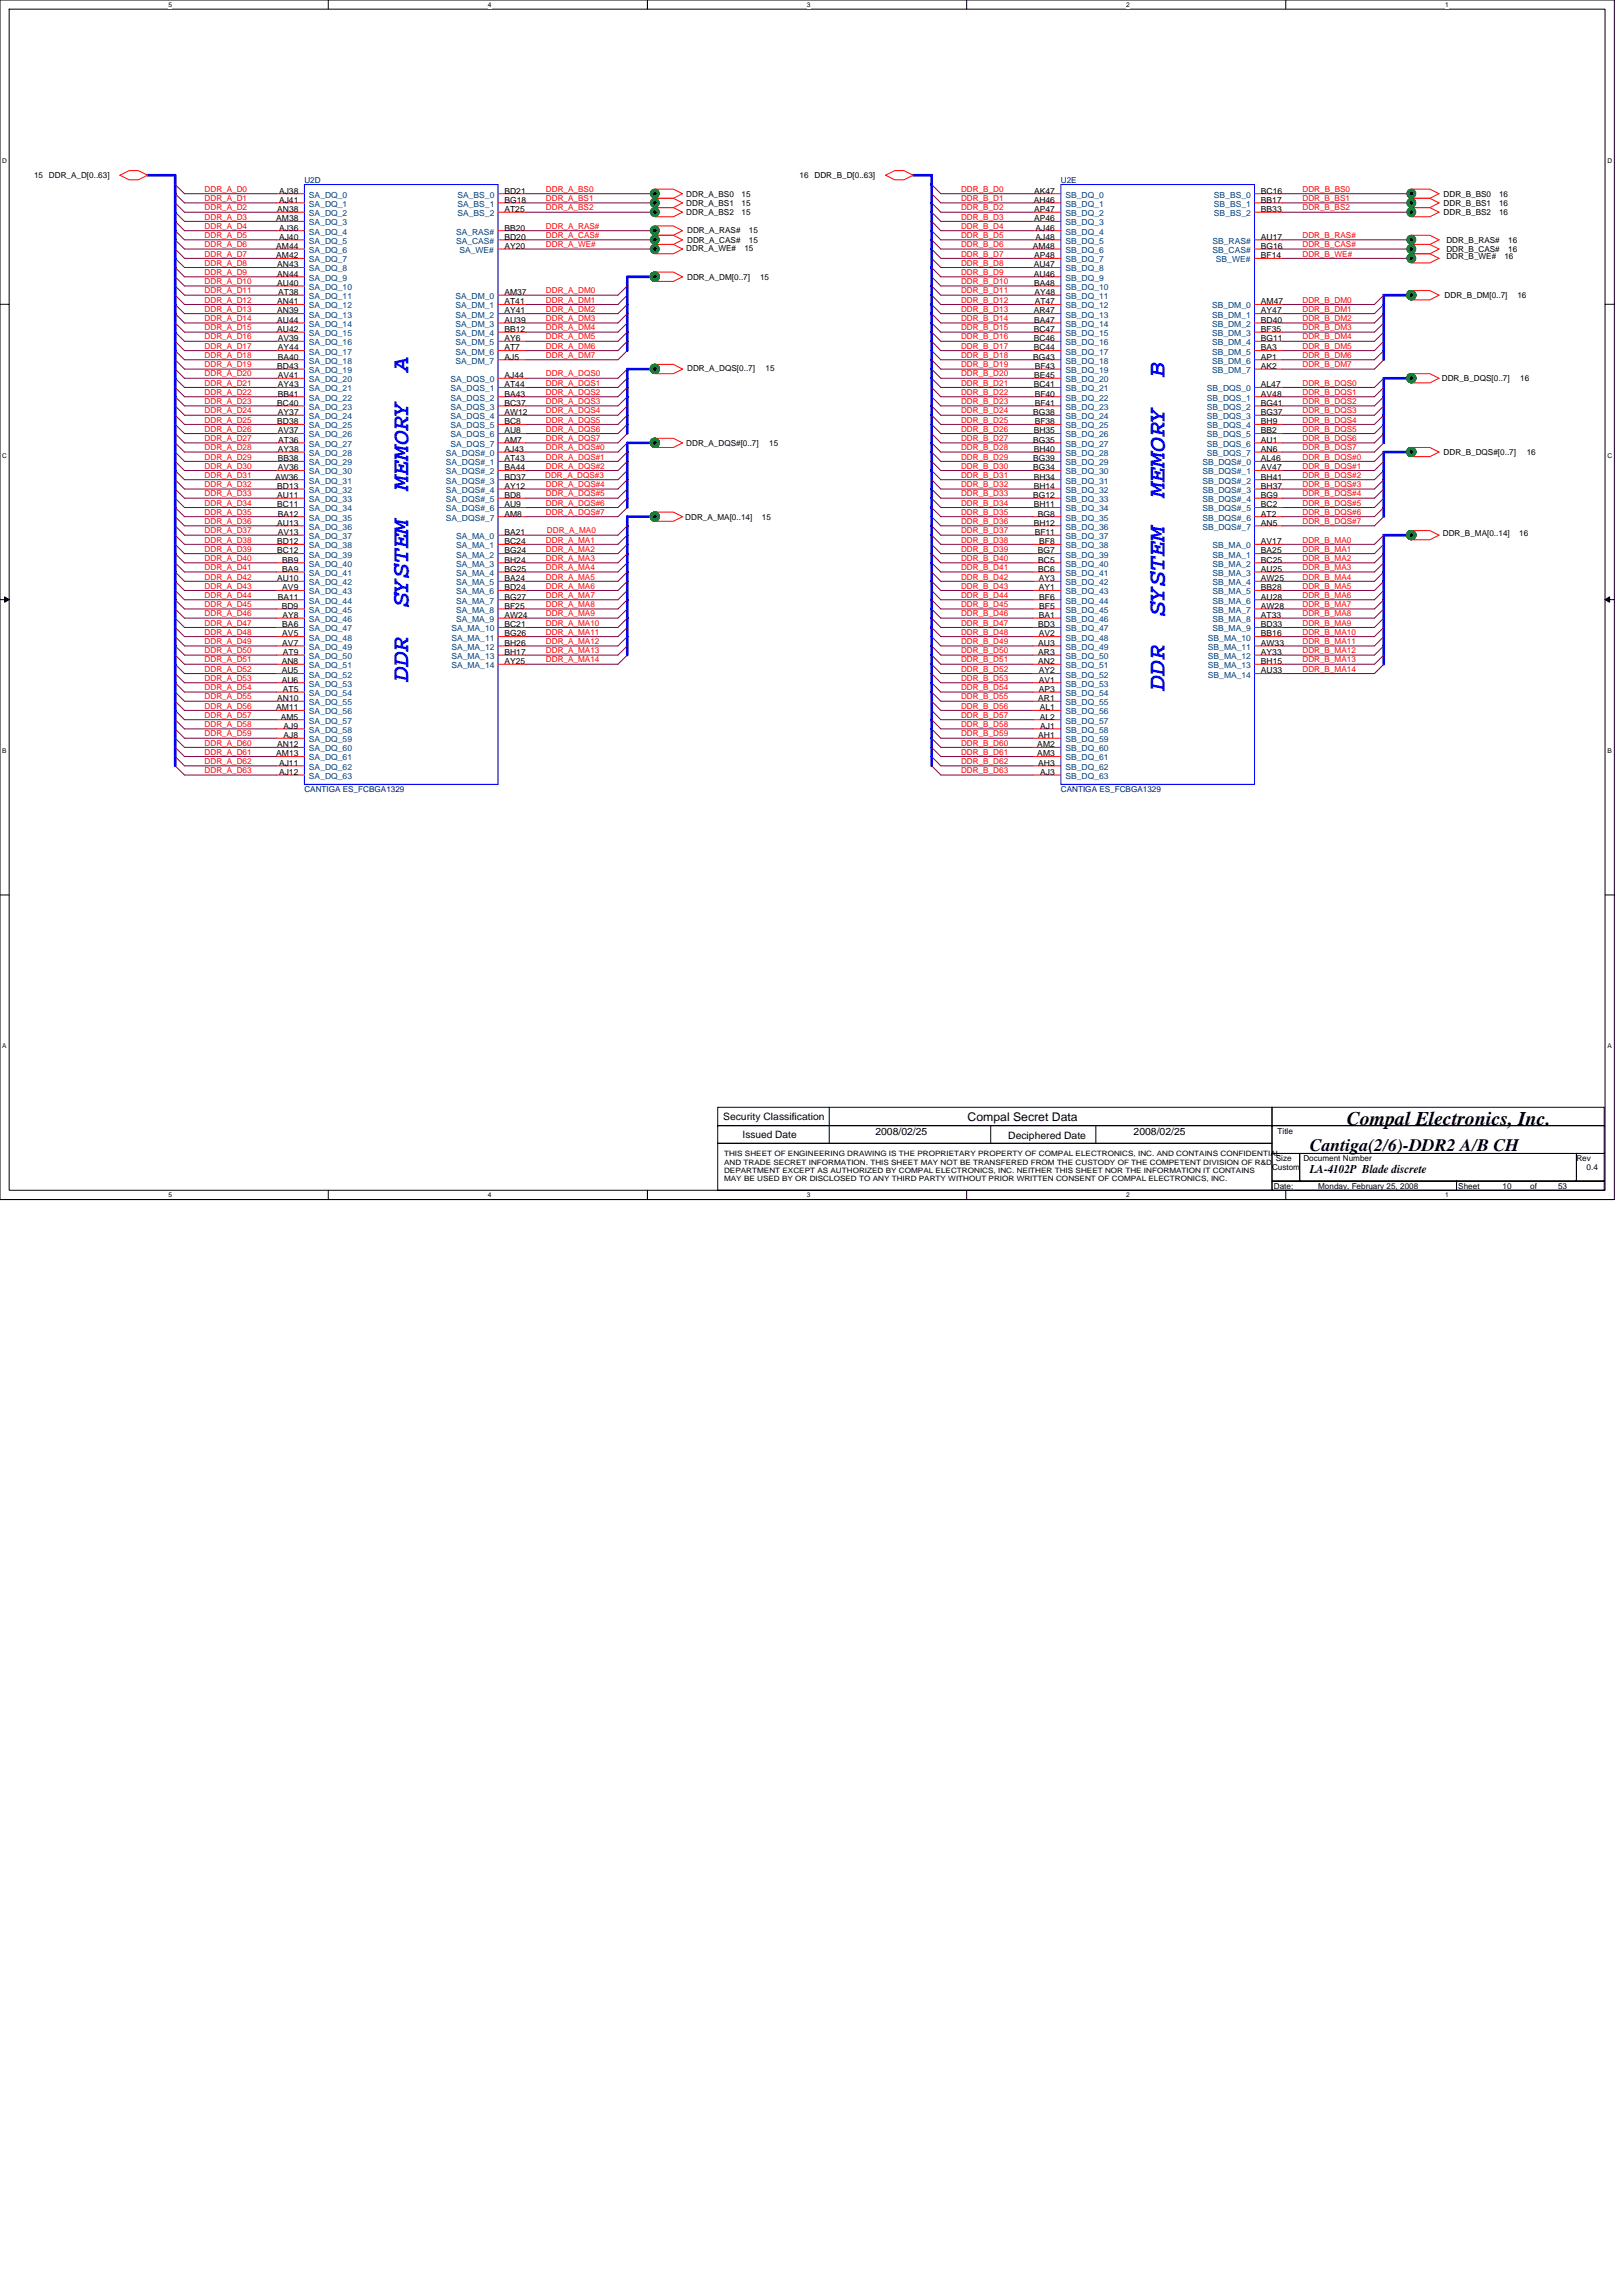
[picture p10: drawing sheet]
<svg xmlns="http://www.w3.org/2000/svg" width="210mm" height="297mm" viewBox="0 0 210 297" stroke-linecap="round" stroke-linejoin="round" font-family="sans-serif">
<defs><g id="words">
<g font-size="3.2" fill="#00f">
<text x="52.9" y="48.1" transform="rotate(-90 52.9 48.1)">A</text>
<text x="150.7" y="48.8" transform="rotate(-90 150.7 48.8)">B</text>
<text x="52.9" y="63.3" transform="rotate(-90 52.9 63.3)">MEMORY</text>
<text x="150.7" y="64.2" transform="rotate(-90 150.7 64.2)">MEMORY</text>
<text x="52.9" y="78.6" transform="rotate(-90 52.9 78.6)">SYSTEM</text>
<text x="150.7" y="79.7" transform="rotate(-90 150.7 79.7)">SYSTEM</text>
<text x="52.9" y="88.1" transform="rotate(-90 52.9 88.1)">DDR</text>
<text x="150.7" y="89.3" transform="rotate(-90 150.7 89.3)">DDR</text>
</g>
<text font-size="2.5" x="174.3" y="145.5">Compal Electronics, Inc.</text>
<text font-size="2.3" x="169.5" y="148.9">Cantiga(2/6)-DDR2 A/B CH</text>
<g font-size="1.5">
<text x="125.2" y="145">Compal Secret Data</text>
<text x="169.5" y="151.8">LA-4102P Blade discrete</text>
</g>
<g font-size="1.3">
<text x="93.6" y="144.9">Security Classification</text>
<text x="96.1" y="147.2">Issued Date</text>
<text x="113.3" y="146.8">2008/02/25</text>
<text x="130.5" y="147.3">Deciphered Date</text>
<text x="146.7" y="146.8">2008/02/25</text>
</g>
<g font-size="1.1">
<text x="4.4" y="23.1">15</text>
<text x="6.3" y="23.1">DDR_A_D[0..63]</text>
<text x="103.5" y="23.1">16</text>
<text x="105.4" y="23.1">DDR_B_D[0..63]</text>
<text x="35.8" y="28.6">AM38</text>
<text x="35.9" y="27.4">AN38</text>
<text x="36.1" y="25">AJ38</text>
<text x="36.1" y="26.2">AJ41</text>
<text x="36.1" y="29.8">AJ36</text>
<text x="65.3" y="29.8">BB20</text>
<text x="65.3" y="25">BD21</text>
<text x="65.3" y="26.2">BG18</text>
<text x="65.3" y="27.4">AT25</text>
<text x="88.8" y="25.4">DDR_A_BS0</text>
<text x="88.8" y="26.6">DDR_A_BS1</text>
<text x="88.8" y="27.8">DDR_A_BS2</text>
<text x="96" y="25.4">15</text>
<text x="96" y="26.6">15</text>
<text x="96" y="27.8">15</text>
<text x="133.8" y="26.2">AH46</text>
<text x="133.8" y="25">AK47</text>
<text x="133.8" y="27.4">AP47</text>
<text x="133.8" y="28.6">AP46</text>
<text x="134" y="29.8">AJ46</text>
<text x="163.2" y="25">BC16</text>
<text x="163.2" y="26.2">BB17</text>
<text x="163.2" y="27.4">BB33</text>
<text x="186.8" y="25.4">DDR_B_BS0</text>
<text x="186.8" y="26.6">DDR_B_BS1</text>
<text x="186.8" y="27.8">DDR_B_BS2</text>
<text x="194" y="25.4">16</text>
<text x="194" y="26.6">16</text>
<text x="194" y="27.8">16</text>
<text x="35.8" y="32.2">AM44</text>
<text x="35.8" y="33.4">AM42</text>
<text x="35.9" y="34.6">AN43</text>
<text x="35.9" y="35.8">AN44</text>
<text x="36.1" y="31">AJ40</text>
<text x="65.3" y="31">BD20</text>
<text x="65.3" y="32.2">AY20</text>
<text x="88.8" y="32.5">DDR_A_WE#</text>
<text x="88.9" y="31.4">DDR_A_CAS#</text>
<text x="88.9" y="30.2">DDR_A_RAS#</text>
<text x="96.3" y="32.5">15</text>
<text x="96.9" y="31.4">15</text>
<text x="96.9" y="30.2">15</text>
<text x="133.6" y="32.2">AM48</text>
<text x="133.8" y="34.6">AU47</text>
<text x="133.8" y="35.8">AU46</text>
<text x="133.8" y="33.4">AP48</text>
<text x="134" y="31">AJ48</text>
<text x="163.2" y="32.2">BG16</text>
<text x="163.2" y="31">AU17</text>
<text x="163.2" y="33.4">BF14</text>
<text x="187.2" y="32.6">DDR_B_CAS#</text>
<text x="187.2" y="31.4">DDR_B_RAS#</text>
<text x="187.2" y="33.5">DDR_B_WE#</text>
<text x="194.7" y="33.5">16</text>
<text x="195.2" y="32.6">16</text>
<text x="195.2" y="31.4">16</text>
<text x="35.9" y="37">AU40</text>
<text x="35.9" y="39.4">AN41</text>
<text x="35.9" y="40.6">AN39</text>
<text x="35.9" y="41.8">AU44</text>
<text x="36" y="38.2">AT38</text>
<text x="65.3" y="38.2">AM37</text>
<text x="65.3" y="39.4">AT41</text>
<text x="65.3" y="40.6">AY41</text>
<text x="65.3" y="41.8">AU39</text>
<text x="88.9" y="36.2">DDR_A_DM[0..7]</text>
<text x="98.4" y="36.2">15</text>
<text x="133.8" y="40.6">AR47</text>
<text x="133.8" y="37">BA48</text>
<text x="133.8" y="41.8">BA47</text>
<text x="133.9" y="38.2">AY48</text>
<text x="133.9" y="39.4">AT47</text>
<text x="163.2" y="39.4">AM47</text>
<text x="163.2" y="40.6">AY47</text>
<text x="163.2" y="41.8">BD40</text>
<text x="186.9" y="38.6">DDR_B_DM[0..7]</text>
<text x="196.4" y="38.6">16</text>
<text x="35.9" y="42.9">AU42</text>
<text x="35.9" y="47.7">BD43</text>
<text x="35.9" y="44.1">AV39</text>
<text x="35.9" y="46.5">BA40</text>
<text x="36" y="45.3">AY44</text>
<text x="65.3" y="42.9">BB12</text>
<text x="65.3" y="44.1">AY6</text>
<text x="65.3" y="45.3">AT7</text>
<text x="65.3" y="46.5">AJ5</text>
<text x="133.7" y="46.5">BG43</text>
<text x="133.8" y="42.9">BC47</text>
<text x="133.8" y="44.1">BC46</text>
<text x="133.8" y="45.3">BC44</text>
<text x="133.9" y="47.7">BF43</text>
<text x="163.2" y="42.9">BF35</text>
<text x="163.2" y="44.1">BG11</text>
<text x="163.2" y="45.3">BA3</text>
<text x="163.2" y="46.5">AP1</text>
<text x="163.2" y="47.7">AK2</text>
<text x="35.9" y="52.5">BC40</text>
<text x="35.9" y="48.9">AV41</text>
<text x="35.9" y="51.3">BB41</text>
<text x="36" y="50.1">AY43</text>
<text x="36" y="53.7">AY37</text>
<text x="65.3" y="48.9">AJ44</text>
<text x="65.3" y="50.1">AT44</text>
<text x="65.3" y="51.3">BA43</text>
<text x="65.3" y="52.5">BC37</text>
<text x="65.3" y="53.7">AW12</text>
<text x="88.9" y="48">DDR_A_DQS[0..7]</text>
<text x="99.1" y="48">15</text>
<text x="133.7" y="53.7">BG38</text>
<text x="133.8" y="50.1">BC41</text>
<text x="133.8" y="48.9">BE45</text>
<text x="133.9" y="51.3">BF40</text>
<text x="133.9" y="52.5">BF41</text>
<text x="163.2" y="50.1">AL47</text>
<text x="163.2" y="51.3">AV48</text>
<text x="163.2" y="52.5">BG41</text>
<text x="163.2" y="53.7">BG37</text>
<text x="186.6" y="49.3">DDR_B_DQS[0..7]</text>
<text x="196.7" y="49.3">16</text>
<text x="35.9" y="54.9">BD38</text>
<text x="35.9" y="56.1">AV37</text>
<text x="35.9" y="59.7">BB38</text>
<text x="36" y="58.5">AY38</text>
<text x="36" y="57.3">AT36</text>
<text x="65.3" y="58.5">AJ43</text>
<text x="65.3" y="59.7">AT43</text>
<text x="65.3" y="54.9">BC8</text>
<text x="65.3" y="56.1">AU8</text>
<text x="65.3" y="57.3">AM7</text>
<text x="88.8" y="57.7">DDR_A_DQS#[0..7]</text>
<text x="99.5" y="57.7">15</text>
<text x="133.7" y="57.3">BG35</text>
<text x="133.7" y="59.7">BG39</text>
<text x="133.8" y="56.1">BH35</text>
<text x="133.8" y="58.5">BH40</text>
<text x="133.9" y="54.9">BF38</text>
<text x="163.2" y="59.7">AL46</text>
<text x="163.2" y="54.9">BH9</text>
<text x="163.2" y="56.1">BB2</text>
<text x="163.2" y="57.3">AU1</text>
<text x="163.2" y="58.5">AN6</text>
<text x="186.8" y="58.9">DDR_B_DQS#[0..7]</text>
<text x="197.6" y="58.9">16</text>
<text x="35.6" y="62">AW36</text>
<text x="35.9" y="63.2">BD13</text>
<text x="35.9" y="64.4">AU11</text>
<text x="35.9" y="65.6">BC11</text>
<text x="35.9" y="60.9">AV36</text>
<text x="65.3" y="60.9">BA44</text>
<text x="65.3" y="62">BD37</text>
<text x="65.3" y="63.2">AY12</text>
<text x="65.3" y="64.4">BD8</text>
<text x="65.3" y="65.6">AU9</text>
<text x="133.7" y="60.9">BG34</text>
<text x="133.7" y="64.4">BG12</text>
<text x="133.8" y="62">BH34</text>
<text x="133.8" y="63.2">BH14</text>
<text x="133.8" y="65.6">BH11</text>
<text x="163.2" y="60.9">AV47</text>
<text x="163.2" y="62">BH41</text>
<text x="163.2" y="63.2">BH37</text>
<text x="163.2" y="64.4">BG9</text>
<text x="163.2" y="65.6">BC2</text>
<text x="35.9" y="68">AU13</text>
<text x="35.9" y="70.4">BD12</text>
<text x="35.9" y="71.6">BC12</text>
<text x="35.9" y="66.8">BA12</text>
<text x="35.9" y="69.2">AV13</text>
<text x="65.3" y="66.8">AM8</text>
<text x="65.3" y="69.2">BA21</text>
<text x="65.3" y="70.4">BC24</text>
<text x="65.3" y="71.6">BG24</text>
<text x="88.7" y="67.2">DDR_A_MA[0..14]</text>
<text x="98.6" y="67.2">15</text>
<text x="133.8" y="68">BH12</text>
<text x="133.9" y="69.2">BF11</text>
<text x="134.3" y="66.8">BG8</text>
<text x="134.3" y="71.6">BG7</text>
<text x="134.5" y="70.4">BF8</text>
<text x="163.2" y="66.8">AT2</text>
<text x="163.2" y="68">AN5</text>
<text x="163.2" y="70.4">AV17</text>
<text x="163.2" y="71.6">BA25</text>
<text x="186.7" y="69.4">DDR_B_MA[0..14]</text>
<text x="196.6" y="69.4">16</text>
<text x="35.9" y="75.2">AU10</text>
<text x="35.9" y="77.6">BA11</text>
<text x="36.5" y="72.8">BB9</text>
<text x="36.5" y="74">BA9</text>
<text x="36.5" y="76.4">AV9</text>
<text x="65.3" y="72.8">BH24</text>
<text x="65.3" y="74">BG25</text>
<text x="65.3" y="75.2">BA24</text>
<text x="65.3" y="76.4">BD24</text>
<text x="65.3" y="77.6">BG27</text>
<text x="134.4" y="72.8">BC5</text>
<text x="134.4" y="74">BC6</text>
<text x="134.5" y="75.2">AY3</text>
<text x="134.5" y="76.4">AY1</text>
<text x="134.5" y="77.6">BF6</text>
<text x="163.2" y="72.8">BC25</text>
<text x="163.2" y="74">AU25</text>
<text x="163.2" y="75.2">AW25</text>
<text x="163.2" y="76.4">BB28</text>
<text x="163.2" y="77.6">AU28</text>
<text x="36.5" y="78.8">BD9</text>
<text x="36.5" y="81.2">BA6</text>
<text x="36.5" y="82.3">AV5</text>
<text x="36.5" y="83.5">AV7</text>
<text x="36.6" y="79.9">AY8</text>
<text x="65.3" y="78.8">BF25</text>
<text x="65.3" y="79.9">AW24</text>
<text x="65.3" y="81.2">BC21</text>
<text x="65.3" y="82.3">BG26</text>
<text x="65.3" y="83.5">BH26</text>
<text x="134.4" y="81.2">BD3</text>
<text x="134.4" y="83.5">AU3</text>
<text x="134.4" y="79.9">BA1</text>
<text x="134.4" y="82.3">AV2</text>
<text x="134.5" y="78.8">BF5</text>
<text x="163.2" y="78.8">AW28</text>
<text x="163.2" y="79.9">AT33</text>
<text x="163.2" y="81.2">BD33</text>
<text x="163.2" y="82.3">BB16</text>
<text x="163.2" y="83.5">AW33</text>
<text x="36.5" y="85.9">AN8</text>
<text x="36.5" y="87.1">AU5</text>
<text x="36.5" y="88.3">AU6</text>
<text x="36.6" y="84.7">AT9</text>
<text x="36.6" y="89.5">AT5</text>
<text x="65.3" y="84.7">BH17</text>
<text x="65.3" y="85.9">AY25</text>
<text x="134.4" y="84.7">AR3</text>
<text x="134.4" y="85.9">AN2</text>
<text x="134.4" y="88.3">AV1</text>
<text x="134.4" y="89.5">AP3</text>
<text x="134.5" y="87.1">AY2</text>
<text x="163.2" y="84.7">AY33</text>
<text x="163.2" y="85.9">BH15</text>
<text x="163.2" y="87.1">AU33</text>
<text x="35.8" y="91.9">AM11</text>
<text x="35.9" y="90.7">AN10</text>
<text x="36.3" y="93.1">AM5</text>
<text x="36.7" y="94.3">AJ9</text>
<text x="36.7" y="95.5">AJ8</text>
<text x="134.4" y="90.7">AR1</text>
<text x="134.4" y="95.5">AH1</text>
<text x="134.6" y="91.9">AL1</text>
<text x="134.6" y="93.1">AL2</text>
<text x="134.6" y="94.3">AJ1</text>
<text x="35.8" y="97.9">AM13</text>
<text x="35.9" y="96.7">AN12</text>
<text x="36.1" y="99.1">AJ11</text>
<text x="36.1" y="100.2">AJ12</text>
<text x="134.2" y="96.7">AM2</text>
<text x="134.2" y="97.9">AM3</text>
<text x="134.4" y="99.1">AH3</text>
<text x="134.6" y="100.2">AJ3</text>
<text x="165.3" y="146.7">Title</text>
<text x="164.6" y="151.4">Custom</text>
<text x="164.8" y="153.8">Date:</text>
<text x="165.1" y="150.2">Size</text>
<text x="168.7" y="150.2">Document Number</text>
<text x="170.6" y="153.8">Monday, February 25, 2008</text>
<text x="188.7" y="153.8">Sheet</text>
<text x="194.5" y="153.8">10</text>
<text x="198" y="153.8">of</text>
<text x="201.6" y="153.8">53</text>
<text x="204" y="150.2">Rev</text>
<text x="205.3" y="151.4">0.4</text>
</g>
<g font-size="1.1" fill="#000080">
<text x="39.4" y="23.6">U2D</text>
<text x="137.3" y="23.6">U2E</text>
<text x="39.4" y="102.4">CANTIGA ES_FCBGA1329</text>
<text x="137.3" y="102.4">CANTIGA ES_FCBGA1329</text>
</g>
<g font-size="1.1" fill="#f00">
<text x="26.5" y="29.6">DDR_A_D4</text>
<text x="26.5" y="28.4">DDR_A_D3</text>
<text x="26.5" y="27.2">DDR_A_D2</text>
<text x="26.5" y="26">DDR_A_D1</text>
<text x="26.5" y="24.8">DDR_A_D0</text>
<text x="70.7" y="24.8">DDR_A_BS0</text>
<text x="70.7" y="26">DDR_A_BS1</text>
<text x="70.7" y="27.2">DDR_A_BS2</text>
<text x="70.7" y="29.6">DDR_A_RAS#</text>
<text x="124.4" y="29.6">DDR_B_D4</text>
<text x="124.4" y="28.4">DDR_B_D3</text>
<text x="124.4" y="27.2">DDR_B_D2</text>
<text x="124.4" y="26">DDR_B_D1</text>
<text x="124.4" y="24.8">DDR_B_D0</text>
<text x="168.6" y="27.2">DDR_B_BS2</text>
<text x="168.6" y="26">DDR_B_BS1</text>
<text x="168.6" y="24.8">DDR_B_BS0</text>
<text x="26.5" y="35.6">DDR_A_D9</text>
<text x="26.5" y="34.4">DDR_A_D8</text>
<text x="26.5" y="30.8">DDR_A_D5</text>
<text x="26.5" y="33.2">DDR_A_D7</text>
<text x="26.5" y="32">DDR_A_D6</text>
<text x="70.7" y="30.8">DDR_A_CAS#</text>
<text x="70.7" y="32">DDR_A_WE#</text>
<text x="124.4" y="33.2">DDR_B_D7</text>
<text x="124.4" y="32">DDR_B_D6</text>
<text x="124.4" y="35.6">DDR_B_D9</text>
<text x="124.4" y="34.4">DDR_B_D8</text>
<text x="124.4" y="30.8">DDR_B_D5</text>
<text x="168.6" y="30.8">DDR_B_RAS#</text>
<text x="168.6" y="33.2">DDR_B_WE#</text>
<text x="168.6" y="32">DDR_B_CAS#</text>
<text x="26.5" y="41.6">DDR_A_D14</text>
<text x="26.5" y="38">DDR_A_D11</text>
<text x="26.5" y="36.8">DDR_A_D10</text>
<text x="26.5" y="40.3">DDR_A_D13</text>
<text x="26.5" y="39.2">DDR_A_D12</text>
<text x="70.7" y="40.3">DDR_A_DM2</text>
<text x="70.7" y="39.2">DDR_A_DM1</text>
<text x="70.7" y="38">DDR_A_DM0</text>
<text x="70.7" y="41.6">DDR_A_DM3</text>
<text x="124.4" y="40.3">DDR_B_D13</text>
<text x="124.4" y="39.2">DDR_B_D12</text>
<text x="124.4" y="41.6">DDR_B_D14</text>
<text x="124.4" y="38">DDR_B_D11</text>
<text x="124.4" y="36.8">DDR_B_D10</text>
<text x="168.6" y="39.2">DDR_B_DM0</text>
<text x="168.6" y="41.6">DDR_B_DM2</text>
<text x="168.6" y="40.3">DDR_B_DM1</text>
<text x="26.5" y="42.7">DDR_A_D15</text>
<text x="26.5" y="47.5">DDR_A_D19</text>
<text x="26.5" y="46.3">DDR_A_D18</text>
<text x="26.5" y="45.1">DDR_A_D17</text>
<text x="26.5" y="43.9">DDR_A_D16</text>
<text x="70.7" y="46.3">DDR_A_DM7</text>
<text x="70.7" y="43.9">DDR_A_DM5</text>
<text x="70.7" y="45.1">DDR_A_DM6</text>
<text x="70.7" y="42.7">DDR_A_DM4</text>
<text x="124.4" y="46.3">DDR_B_D18</text>
<text x="124.4" y="47.5">DDR_B_D19</text>
<text x="124.4" y="42.7">DDR_B_D15</text>
<text x="124.4" y="45.1">DDR_B_D17</text>
<text x="124.4" y="43.9">DDR_B_D16</text>
<text x="168.6" y="42.7">DDR_B_DM3</text>
<text x="168.6" y="47.5">DDR_B_DM7</text>
<text x="168.6" y="46.3">DDR_B_DM6</text>
<text x="168.6" y="43.9">DDR_B_DM4</text>
<text x="168.6" y="45.1">DDR_B_DM5</text>
<text x="26.5" y="53.5">DDR_A_D24</text>
<text x="26.5" y="52.3">DDR_A_D23</text>
<text x="26.5" y="51.1">DDR_A_D22</text>
<text x="26.5" y="49.9">DDR_A_D21</text>
<text x="26.5" y="48.7">DDR_A_D20</text>
<text x="70.7" y="48.7">DDR_A_DQS0</text>
<text x="70.7" y="49.9">DDR_A_DQS1</text>
<text x="70.7" y="51.1">DDR_A_DQS2</text>
<text x="70.7" y="52.3">DDR_A_DQS3</text>
<text x="70.7" y="53.5">DDR_A_DQS4</text>
<text x="124.4" y="49.9">DDR_B_D21</text>
<text x="124.4" y="53.5">DDR_B_D24</text>
<text x="124.4" y="52.3">DDR_B_D23</text>
<text x="124.4" y="48.7">DDR_B_D20</text>
<text x="124.4" y="51.1">DDR_B_D22</text>
<text x="168.6" y="52.3">DDR_B_DQS2</text>
<text x="168.6" y="49.9">DDR_B_DQS0</text>
<text x="168.6" y="53.5">DDR_B_DQS3</text>
<text x="168.6" y="51.1">DDR_B_DQS1</text>
<text x="26.5" y="57.1">DDR_A_D27</text>
<text x="26.5" y="55.9">DDR_A_D26</text>
<text x="26.5" y="54.7">DDR_A_D25</text>
<text x="26.5" y="59.5">DDR_A_D29</text>
<text x="26.5" y="58.3">DDR_A_D28</text>
<text x="70.7" y="58.3">DDR_A_DQS#0</text>
<text x="70.7" y="59.5">DDR_A_DQS#1</text>
<text x="70.7" y="54.7">DDR_A_DQS5</text>
<text x="70.7" y="55.9">DDR_A_DQS6</text>
<text x="70.7" y="57.1">DDR_A_DQS7</text>
<text x="124.4" y="59.5">DDR_B_D29</text>
<text x="124.4" y="57.1">DDR_B_D27</text>
<text x="124.4" y="58.3">DDR_B_D28</text>
<text x="124.4" y="55.9">DDR_B_D26</text>
<text x="124.4" y="54.7">DDR_B_D25</text>
<text x="168.6" y="58.3">DDR_B_DQS7</text>
<text x="168.6" y="59.5">DDR_B_DQS#0</text>
<text x="168.6" y="54.7">DDR_B_DQS4</text>
<text x="168.6" y="55.9">DDR_B_DQS5</text>
<text x="168.6" y="57.1">DDR_B_DQS6</text>
<text x="26.5" y="65.4">DDR_A_D34</text>
<text x="26.5" y="64.2">DDR_A_D33</text>
<text x="26.5" y="63">DDR_A_D32</text>
<text x="26.5" y="61.8">DDR_A_D31</text>
<text x="26.5" y="60.6">DDR_A_D30</text>
<text x="70.5" y="61.8">DDR_A_DQS#3</text>
<text x="70.7" y="60.6">DDR_A_DQS#2</text>
<text x="70.7" y="64.2">DDR_A_DQS#5</text>
<text x="70.7" y="63">DDR_A_DQS#4</text>
<text x="70.7" y="65.4">DDR_A_DQS#6</text>
<text x="124.4" y="65.4">DDR_B_D34</text>
<text x="124.4" y="61.8">DDR_B_D31</text>
<text x="124.4" y="63">DDR_B_D32</text>
<text x="124.4" y="64.2">DDR_B_D33</text>
<text x="124.4" y="60.6">DDR_B_D30</text>
<text x="168.6" y="61.8">DDR_B_DQS#2</text>
<text x="168.6" y="65.4">DDR_B_DQS#5</text>
<text x="168.6" y="60.6">DDR_B_DQS#1</text>
<text x="168.6" y="64.2">DDR_B_DQS#4</text>
<text x="168.6" y="63">DDR_B_DQS#3</text>
<text x="26.5" y="71.4">DDR_A_D39</text>
<text x="26.5" y="70.2">DDR_A_D38</text>
<text x="26.5" y="66.6">DDR_A_D35</text>
<text x="26.5" y="69">DDR_A_D37</text>
<text x="26.5" y="67.8">DDR_A_D36</text>
<text x="70.7" y="70.2">DDR_A_MA1</text>
<text x="70.7" y="71.4">DDR_A_MA2</text>
<text x="70.7" y="66.6">DDR_A_DQS#7</text>
<text x="70.8" y="69">DDR_A_MA0</text>
<text x="124.4" y="71.4">DDR_B_D39</text>
<text x="124.4" y="67.8">DDR_B_D36</text>
<text x="124.4" y="66.6">DDR_B_D35</text>
<text x="124.4" y="70.2">DDR_B_D38</text>
<text x="124.4" y="69">DDR_B_D37</text>
<text x="168.6" y="67.8">DDR_B_DQS#7</text>
<text x="168.6" y="66.6">DDR_B_DQS#6</text>
<text x="168.6" y="70.2">DDR_B_MA0</text>
<text x="168.6" y="71.4">DDR_B_MA1</text>
<text x="26.5" y="76.2">DDR_A_D43</text>
<text x="26.5" y="75">DDR_A_D42</text>
<text x="26.5" y="73.8">DDR_A_D41</text>
<text x="26.5" y="72.6">DDR_A_D40</text>
<text x="26.5" y="77.4">DDR_A_D44</text>
<text x="70.7" y="73.8">DDR_A_MA4</text>
<text x="70.7" y="72.6">DDR_A_MA3</text>
<text x="70.7" y="75">DDR_A_MA5</text>
<text x="70.7" y="76.2">DDR_A_MA6</text>
<text x="70.7" y="77.4">DDR_A_MA7</text>
<text x="124.4" y="75">DDR_B_D42</text>
<text x="124.4" y="77.4">DDR_B_D44</text>
<text x="124.4" y="73.8">DDR_B_D41</text>
<text x="124.4" y="76.2">DDR_B_D43</text>
<text x="124.4" y="72.6">DDR_B_D40</text>
<text x="168.6" y="75">DDR_B_MA4</text>
<text x="168.6" y="76.2">DDR_B_MA5</text>
<text x="168.6" y="73.8">DDR_B_MA3</text>
<text x="168.6" y="77.4">DDR_B_MA6</text>
<text x="168.6" y="72.6">DDR_B_MA2</text>
<text x="26.5" y="83.3">DDR_A_D49</text>
<text x="26.5" y="82.1">DDR_A_D48</text>
<text x="26.5" y="80.9">DDR_A_D47</text>
<text x="26.5" y="79.7">DDR_A_D46</text>
<text x="26.5" y="78.5">DDR_A_D45</text>
<text x="70.7" y="78.5">DDR_A_MA8</text>
<text x="70.7" y="79.7">DDR_A_MA9</text>
<text x="70.7" y="83.3">DDR_A_MA12</text>
<text x="70.7" y="82.1">DDR_A_MA11</text>
<text x="70.7" y="80.9">DDR_A_MA10</text>
<text x="124.4" y="79.7">DDR_B_D46</text>
<text x="124.4" y="80.9">DDR_B_D47</text>
<text x="124.4" y="78.5">DDR_B_D45</text>
<text x="124.4" y="83.3">DDR_B_D49</text>
<text x="124.4" y="82.1">DDR_B_D48</text>
<text x="168.6" y="82.1">DDR_B_MA10</text>
<text x="168.6" y="78.5">DDR_B_MA7</text>
<text x="168.6" y="83.3">DDR_B_MA11</text>
<text x="168.6" y="80.9">DDR_B_MA9</text>
<text x="168.6" y="79.7">DDR_B_MA8</text>
<text x="26.5" y="89.3">DDR_A_D54</text>
<text x="26.5" y="85.7">DDR_A_D51</text>
<text x="26.5" y="84.5">DDR_A_D50</text>
<text x="26.5" y="88.1">DDR_A_D53</text>
<text x="26.5" y="86.9">DDR_A_D52</text>
<text x="70.7" y="84.5">DDR_A_MA13</text>
<text x="70.7" y="85.7">DDR_A_MA14</text>
<text x="124.4" y="85.7">DDR_B_D51</text>
<text x="124.4" y="89.3">DDR_B_D54</text>
<text x="124.4" y="84.5">DDR_B_D50</text>
<text x="124.4" y="88.1">DDR_B_D53</text>
<text x="124.4" y="86.9">DDR_B_D52</text>
<text x="168.6" y="86.9">DDR_B_MA14</text>
<text x="168.6" y="85.7">DDR_B_MA13</text>
<text x="168.6" y="84.5">DDR_B_MA12</text>
<text x="26.5" y="95.3">DDR_A_D59</text>
<text x="26.5" y="94.1">DDR_A_D58</text>
<text x="26.5" y="92.9">DDR_A_D57</text>
<text x="26.5" y="91.7">DDR_A_D56</text>
<text x="26.5" y="90.5">DDR_A_D55</text>
<text x="124.4" y="95.3">DDR_B_D59</text>
<text x="124.4" y="90.5">DDR_B_D55</text>
<text x="124.4" y="92.9">DDR_B_D57</text>
<text x="124.4" y="94.1">DDR_B_D58</text>
<text x="124.4" y="91.7">DDR_B_D56</text>
<text x="26.5" y="100">DDR_A_D63</text>
<text x="26.5" y="98.8">DDR_A_D62</text>
<text x="26.5" y="97.6">DDR_A_D61</text>
<text x="26.5" y="96.5">DDR_A_D60</text>
<text x="124.4" y="98.8">DDR_B_D62</text>
<text x="124.4" y="97.6">DDR_B_D61</text>
<text x="124.4" y="96.5">DDR_B_D60</text>
<text x="124.4" y="100">DDR_B_D63</text>
</g>
<g font-size="1.1" fill="#004080">
<text x="40" y="25.6">SA_DQ_0</text>
<text x="40" y="26.8">SA_DQ_1</text>
<text x="40" y="28">SA_DQ_2</text>
<text x="40" y="29.1">SA_DQ_3</text>
<text x="59.2" y="25.6">SA_BS_0</text>
<text x="59.2" y="26.8">SA_BS_1</text>
<text x="59.2" y="28">SA_BS_2</text>
<text x="137.9" y="25.6">SB_DQ_0</text>
<text x="137.9" y="26.8">SB_DQ_1</text>
<text x="137.9" y="28">SB_DQ_2</text>
<text x="137.9" y="29.1">SB_DQ_3</text>
<text x="157.1" y="25.6">SB_BS_0</text>
<text x="157.1" y="26.8">SB_BS_1</text>
<text x="157.1" y="28">SB_BS_2</text>
<text x="40" y="30.4">SA_DQ_4</text>
<text x="40" y="31.5">SA_DQ_5</text>
<text x="40" y="32.7">SA_DQ_6</text>
<text x="40" y="33.9">SA_DQ_7</text>
<text x="40" y="35.1">SA_DQ_8</text>
<text x="59" y="31.5">SA_CAS#</text>
<text x="59" y="30.4">SA_RAS#</text>
<text x="59.5" y="32.7">SA_WE#</text>
<text x="137.9" y="30.4">SB_DQ_4</text>
<text x="137.9" y="31.5">SB_DQ_5</text>
<text x="137.9" y="32.7">SB_DQ_6</text>
<text x="137.9" y="33.9">SB_DQ_7</text>
<text x="137.9" y="35.1">SB_DQ_8</text>
<text x="156.9" y="32.7">SB_CAS#</text>
<text x="156.9" y="31.5">SB_RAS#</text>
<text x="157.4" y="33.9">SB_WE#</text>
<text x="40" y="37.5">SA_DQ_10</text>
<text x="40" y="38.7">SA_DQ_11</text>
<text x="40" y="39.9">SA_DQ_12</text>
<text x="40" y="41.1">SA_DQ_13</text>
<text x="40" y="36.3">SA_DQ_9</text>
<text x="58.9" y="38.7">SA_DM_0</text>
<text x="58.9" y="39.9">SA_DM_1</text>
<text x="58.9" y="41.1">SA_DM_2</text>
<text x="137.9" y="37.5">SB_DQ_10</text>
<text x="137.9" y="38.7">SB_DQ_11</text>
<text x="137.9" y="39.9">SB_DQ_12</text>
<text x="137.9" y="41.1">SB_DQ_13</text>
<text x="137.9" y="36.3">SB_DQ_9</text>
<text x="156.8" y="39.9">SB_DM_0</text>
<text x="156.8" y="41.1">SB_DM_1</text>
<text x="40" y="42.3">SA_DQ_14</text>
<text x="40" y="43.5">SA_DQ_15</text>
<text x="40" y="44.7">SA_DQ_16</text>
<text x="40" y="45.9">SA_DQ_17</text>
<text x="40" y="47.1">SA_DQ_18</text>
<text x="58.9" y="42.3">SA_DM_3</text>
<text x="58.9" y="43.5">SA_DM_4</text>
<text x="58.9" y="44.7">SA_DM_5</text>
<text x="58.9" y="45.9">SA_DM_6</text>
<text x="58.9" y="47.1">SA_DM_7</text>
<text x="137.9" y="42.3">SB_DQ_14</text>
<text x="137.9" y="43.5">SB_DQ_15</text>
<text x="137.9" y="44.7">SB_DQ_16</text>
<text x="137.9" y="45.9">SB_DQ_17</text>
<text x="137.9" y="47.1">SB_DQ_18</text>
<text x="156.8" y="42.3">SB_DM_2</text>
<text x="156.8" y="43.5">SB_DM_3</text>
<text x="156.8" y="44.7">SB_DM_4</text>
<text x="156.8" y="45.9">SB_DM_5</text>
<text x="156.8" y="47.1">SB_DM_6</text>
<text x="40" y="48.3">SA_DQ_19</text>
<text x="40" y="49.4">SA_DQ_20</text>
<text x="40" y="50.6">SA_DQ_21</text>
<text x="40" y="51.8">SA_DQ_22</text>
<text x="40" y="53">SA_DQ_23</text>
<text x="58.3" y="49.4">SA_DQS_0</text>
<text x="58.3" y="50.6">SA_DQS_1</text>
<text x="58.3" y="51.8">SA_DQS_2</text>
<text x="58.3" y="53">SA_DQS_3</text>
<text x="137.9" y="48.3">SB_DQ_19</text>
<text x="137.9" y="49.4">SB_DQ_20</text>
<text x="137.9" y="50.6">SB_DQ_21</text>
<text x="137.9" y="51.8">SB_DQ_22</text>
<text x="137.9" y="53">SB_DQ_23</text>
<text x="156.2" y="50.6">SB_DQS_0</text>
<text x="156.2" y="51.8">SB_DQS_1</text>
<text x="156.2" y="53">SB_DQS_2</text>
<text x="156.8" y="48.3">SB_DM_7</text>
<text x="40" y="54.2">SA_DQ_24</text>
<text x="40" y="55.4">SA_DQ_25</text>
<text x="40" y="56.6">SA_DQ_26</text>
<text x="40" y="57.8">SA_DQ_27</text>
<text x="40" y="59">SA_DQ_28</text>
<text x="57.7" y="59">SA_DQS#_0</text>
<text x="58.3" y="54.2">SA_DQS_4</text>
<text x="58.3" y="55.4">SA_DQS_5</text>
<text x="58.3" y="56.6">SA_DQS_6</text>
<text x="58.3" y="57.8">SA_DQS_7</text>
<text x="137.9" y="54.2">SB_DQ_24</text>
<text x="137.9" y="55.4">SB_DQ_25</text>
<text x="137.9" y="56.6">SB_DQ_26</text>
<text x="137.9" y="57.8">SB_DQ_27</text>
<text x="137.9" y="59">SB_DQ_28</text>
<text x="156.2" y="54.2">SB_DQS_3</text>
<text x="156.2" y="55.4">SB_DQS_4</text>
<text x="156.2" y="56.6">SB_DQS_5</text>
<text x="156.2" y="57.8">SB_DQS_6</text>
<text x="156.2" y="59">SB_DQS_7</text>
<text x="40" y="60.2">SA_DQ_29</text>
<text x="40" y="61.4">SA_DQ_30</text>
<text x="40" y="62.6">SA_DQ_31</text>
<text x="40" y="63.8">SA_DQ_32</text>
<text x="40" y="65">SA_DQ_33</text>
<text x="57.7" y="60.2">SA_DQS#_1</text>
<text x="57.7" y="61.4">SA_DQS#_2</text>
<text x="57.7" y="62.6">SA_DQS#_3</text>
<text x="57.7" y="63.8">SA_DQS#_4</text>
<text x="57.7" y="65">SA_DQS#_5</text>
<text x="137.9" y="60.2">SB_DQ_29</text>
<text x="137.9" y="61.4">SB_DQ_30</text>
<text x="137.9" y="62.6">SB_DQ_31</text>
<text x="137.9" y="63.8">SB_DQ_32</text>
<text x="137.9" y="65">SB_DQ_33</text>
<text x="155.6" y="60.2">SB_DQS#_0</text>
<text x="155.6" y="61.4">SB_DQS#_1</text>
<text x="155.6" y="62.6">SB_DQS#_2</text>
<text x="155.6" y="63.8">SB_DQS#_3</text>
<text x="155.6" y="65">SB_DQS#_4</text>
<text x="40" y="66.2">SA_DQ_34</text>
<text x="40" y="67.4">SA_DQ_35</text>
<text x="40" y="68.5">SA_DQ_36</text>
<text x="40" y="69.7">SA_DQ_37</text>
<text x="40" y="70.9">SA_DQ_38</text>
<text x="57.7" y="66.2">SA_DQS#_6</text>
<text x="57.7" y="67.4">SA_DQS#_7</text>
<text x="59" y="69.7">SA_MA_0</text>
<text x="59" y="70.9">SA_MA_1</text>
<text x="137.9" y="66.2">SB_DQ_34</text>
<text x="137.9" y="67.4">SB_DQ_35</text>
<text x="137.9" y="68.5">SB_DQ_36</text>
<text x="137.9" y="69.7">SB_DQ_37</text>
<text x="137.9" y="70.9">SB_DQ_38</text>
<text x="155.6" y="66.2">SB_DQS#_5</text>
<text x="155.6" y="67.4">SB_DQS#_6</text>
<text x="155.6" y="68.5">SB_DQS#_7</text>
<text x="156.9" y="70.9">SB_MA_0</text>
<text x="40" y="72.1">SA_DQ_39</text>
<text x="40" y="73.3">SA_DQ_40</text>
<text x="40" y="74.5">SA_DQ_41</text>
<text x="40" y="75.7">SA_DQ_42</text>
<text x="40" y="76.9">SA_DQ_43</text>
<text x="59" y="72.1">SA_MA_2</text>
<text x="59" y="73.3">SA_MA_3</text>
<text x="59" y="74.5">SA_MA_4</text>
<text x="59" y="75.7">SA_MA_5</text>
<text x="59" y="76.9">SA_MA_6</text>
<text x="137.9" y="72.1">SB_DQ_39</text>
<text x="137.9" y="73.3">SB_DQ_40</text>
<text x="137.9" y="74.5">SB_DQ_41</text>
<text x="137.9" y="75.7">SB_DQ_42</text>
<text x="137.9" y="76.9">SB_DQ_43</text>
<text x="156.9" y="72.1">SB_MA_1</text>
<text x="156.9" y="73.3">SB_MA_2</text>
<text x="156.9" y="74.5">SB_MA_3</text>
<text x="156.9" y="75.7">SB_MA_4</text>
<text x="156.9" y="76.9">SB_MA_5</text>
<text x="40" y="78.1">SA_DQ_44</text>
<text x="40" y="79.3">SA_DQ_45</text>
<text x="40" y="80.5">SA_DQ_46</text>
<text x="40" y="81.7">SA_DQ_47</text>
<text x="40" y="82.9">SA_DQ_48</text>
<text x="58.4" y="81.7">SA_MA_10</text>
<text x="58.4" y="82.9">SA_MA_11</text>
<text x="59" y="78.1">SA_MA_7</text>
<text x="59" y="79.3">SA_MA_8</text>
<text x="59" y="80.5">SA_MA_9</text>
<text x="137.9" y="78.1">SB_DQ_44</text>
<text x="137.9" y="79.3">SB_DQ_45</text>
<text x="137.9" y="80.5">SB_DQ_46</text>
<text x="137.9" y="81.7">SB_DQ_47</text>
<text x="137.9" y="82.9">SB_DQ_48</text>
<text x="156.3" y="82.9">SB_MA_10</text>
<text x="156.9" y="78.1">SB_MA_6</text>
<text x="156.9" y="79.3">SB_MA_7</text>
<text x="156.9" y="80.5">SB_MA_8</text>
<text x="156.9" y="81.7">SB_MA_9</text>
<text x="40" y="84.1">SA_DQ_49</text>
<text x="40" y="85.3">SA_DQ_50</text>
<text x="40" y="86.4">SA_DQ_51</text>
<text x="40" y="87.7">SA_DQ_52</text>
<text x="40" y="88.8">SA_DQ_53</text>
<text x="58.4" y="84.1">SA_MA_12</text>
<text x="58.4" y="85.3">SA_MA_13</text>
<text x="58.4" y="86.4">SA_MA_14</text>
<text x="137.9" y="84.1">SB_DQ_49</text>
<text x="137.9" y="85.3">SB_DQ_50</text>
<text x="137.9" y="86.4">SB_DQ_51</text>
<text x="137.9" y="87.7">SB_DQ_52</text>
<text x="137.9" y="88.8">SB_DQ_53</text>
<text x="156.3" y="84.1">SB_MA_11</text>
<text x="156.3" y="85.3">SB_MA_12</text>
<text x="156.3" y="86.4">SB_MA_13</text>
<text x="156.3" y="87.7">SB_MA_14</text>
<text x="40" y="90">SA_DQ_54</text>
<text x="40" y="91.2">SA_DQ_55</text>
<text x="40" y="92.4">SA_DQ_56</text>
<text x="40" y="93.6">SA_DQ_57</text>
<text x="40" y="94.8">SA_DQ_58</text>
<text x="137.9" y="90">SB_DQ_54</text>
<text x="137.9" y="91.2">SB_DQ_55</text>
<text x="137.9" y="92.4">SB_DQ_56</text>
<text x="137.9" y="93.6">SB_DQ_57</text>
<text x="137.9" y="94.8">SB_DQ_58</text>
<text x="40" y="96">SA_DQ_59</text>
<text x="40" y="97.2">SA_DQ_60</text>
<text x="40" y="98.4">SA_DQ_61</text>
<text x="40" y="99.6">SA_DQ_62</text>
<text x="40" y="100.8">SA_DQ_63</text>
<text x="137.9" y="96">SB_DQ_59</text>
<text x="137.9" y="97.2">SB_DQ_60</text>
<text x="137.9" y="98.4">SB_DQ_61</text>
<text x="137.9" y="99.6">SB_DQ_62</text>
<text x="137.9" y="100.8">SB_DQ_63</text>
</g>
<g font-size="1">
<text x="93.7" y="149.6">THIS SHEET OF ENGINEERING DRAWING IS THE PROPRIETARY PROPERTY OF COMPAL ELECTRONICS, INC. AND CONTAINS CONFIDENTIAL</text>
<text x="93.7" y="150.7">AND TRADE SECRET INFORMATION. THIS SHEET MAY NOT BE TRANSFERED FROM THE CUSTODY OF THE COMPETENT DIVISION OF R&amp;D</text>
<text x="93.7" y="151.7">DEPARTMENT EXCEPT AS AUTHORIZED BY COMPAL ELECTRONICS, INC. NEITHER THIS SHEET NOR THE INFORMATION IT CONTAINS</text>
<text x="93.7" y="152.8">MAY BE USED BY OR DISCLOSED TO ANY THIRD PARTY WITHOUT PRIOR WRITTEN CONSENT OF COMPAL ELECTRONICS, INC.</text>
</g>
<g font-size=".9">
<text x="21.8" y=".9">5</text>
<text x="63.1" y=".9">4</text>
<text x="104.4" y=".9">3</text>
<text x="145.7" y=".9">2</text>
<text x="187" y=".9">1</text>
<text x=".3" y="21">D</text>
<text x="208" y="21">D</text>
<text x=".3" y="59.2">C</text>
<text x="208" y="59.2">C</text>
<text x=".3" y="97.4">B</text>
<text x="208" y="97.4">B</text>
<text x=".3" y="135.6">A</text>
<text x="208" y="135.6">A</text>
<text x="21.8" y="154.9">5</text>
<text x="63.1" y="154.9">4</text>
<text x="104.4" y="154.9">3</text>
<text x="145.7" y="154.9">2</text>
<text x="187" y="154.9">1</text>
</g>
</g></defs>
<path d="M0 0h208.9v155.2h-208.9zM1.2 1.2h206.5v152.8h-206.5z" fill="none" stroke="#000" stroke-width=".13"/>
<g fill="#fff">
<path d="M21.8 .1h.5v1h-.5z"/>
<path d="M21.8 154.1h.5v1h-.5z"/>
</g>
<path d="M42.5 0v1.2M42.5 154v1.2" fill="none" stroke="#000" stroke-width=".13"/>
<g fill="#fff">
<path d="M63.1 .1h.5v1h-.5z"/>
<path d="M63.1 154.1h.5v1h-.5z"/>
</g>
<path d="M83.8 0v1.2M83.8 154v1.2" fill="none" stroke="#000" stroke-width=".13"/>
<g fill="#fff">
<path d="M104.4 .1h.5v1h-.5z"/>
<path d="M104.4 154.1h.5v1h-.5z"/>
</g>
<path d="M125.1 0v1.2M125.1 154v1.2" fill="none" stroke="#000" stroke-width=".13"/>
<g fill="#fff">
<path d="M145.7 .1h.5v1h-.5z"/>
<path d="M145.7 154.1h.5v1h-.5z"/>
</g>
<path d="M166.4 0v1.2M166.4 154v1.2" fill="none" stroke="#000" stroke-width=".13"/>
<g fill="#fff">
<path d="M187 .1h.5v1h-.5z"/>
<path d="M187 154.1h.5v1h-.5z"/>
<path d="M.3 20.3h.6v.9h-.6z"/>
<path d="M208 20.3h.6v.9h-.6z"/>
<path d="M.3 58.5h.6v.9h-.6z"/>
<path d="M208 58.5h.6v.9h-.6z"/>
</g>
<path d="M0 39.4h1.2M207.7 39.4h1.2" fill="none" stroke="#000" stroke-width=".13"/>
<g fill="#fff">
<path d="M.3 96.7h.6v.9h-.6z"/>
<path d="M208 96.7h.6v.9h-.6z"/>
</g>
<path d="M0 77.6h1.2M207.7 77.6h1.2" fill="none" stroke="#000" stroke-width=".13"/>
<path d="M.6 77.2l.6 .4-.6 .3zM207.7 77.6l.6-.4v.7z" fill="#000" stroke="#000" stroke-width=".13"/>
<g fill="#fff">
<path d="M.3 134.9h.6v.9h-.6z"/>
<path d="M208 134.9h.6v.9h-.6z"/>
</g>
<g fill="none" stroke="#000" stroke-width=".13">
<path d="M0 115.8h1.2M207.7 115.8h1.2M92.9 143.3h71.7v2.3h-71.7zM92.9 145.6h71.7v2.3h-71.7zM92.9 147.9h71.7v6.1h-71.7zM107.3 143.3v4.6M128.2 145.6v2.3M141.8 145.6v2.3M164.6 143.3h43v2.3h-43zM164.6 145.6h43v3.6h-43zM164.6 149.2h3.6v3.6h-3.6zM164.6 152.8h23.9v1.2h-23.9z"/>
<path d="M168.2 149.2h35.8v3.6h-35.8zM188.5 152.8h19.1v1.2h-19.1zM204 149.2h3.6v3.6h-3.6z"/>
</g>
<g fill="none" stroke="#800040" stroke-width=".13">
<path d="M22.7 23.9l1.2 1.2h11.9M22.7 25.1l1.2 1.1h11.9M22.7 26.2l1.2 1.3h11.9M22.7 39.4l1.2 1.2h11.9M22.7 38.2l1.2 1.2h11.9M22.7 37l1.2 1.2h11.9M22.7 29.8l1.2 1.2h11.9M22.7 28.6l1.2 1.2h11.9M22.7 31l1.2 1.2h11.9M22.7 35.8l1.2 1.2h11.9M22.7 34.6l1.2 1.2h11.9M22.7 33.4l1.2 1.2h11.9"/>
<path d="M22.7 27.5l1.2 1.1h11.9M22.7 32.2l1.2 1.2h11.9M68 25.1h16.8M68 26.2h16.8M68 27.5h16.8M68 31h16.8M68 29.8h16.8M68 32.2h16.8M81.2 39.4l-1.2 1.2h-12M81.2 38.2l-1.2 1.2h-12M81.2 37l-1.2 1.2h-12M120.6 23.9l1.2 1.2h11.9"/>
<path d="M120.6 25.1l1.2 1.1h11.9M120.6 26.2l1.2 1.3h11.9M120.6 39.4l1.2 1.2h11.9M120.6 38.2l1.2 1.2h11.9M120.6 37l1.2 1.2h11.9M120.6 29.8l1.2 1.2h11.9M120.6 28.6l1.2 1.2h11.9M120.6 31l1.2 1.2h11.9M120.6 35.8l1.2 1.2h11.9M120.6 34.6l1.2 1.2h11.9M120.6 33.4l1.2 1.2h11.9M120.6 27.5l1.2 1.1h11.9"/>
<path d="M120.6 32.2l1.2 1.2h11.9M165.9 25.1h16.7M165.9 26.2h16.7M165.9 27.5h16.7M165.9 31h16.7M165.9 32.2h16.7M165.9 33.4h16.7M179.1 39.4l-1.2 1.2h-12M179.1 38.2l-1.2 1.2h-12M22.7 57.3l1.2 1.2h11.9M22.7 58.5l1.2 1.2h11.9M22.7 59.7l1.2 1.2h11.9"/>
<path d="M22.7 47.8l1.2 1.1h11.9M22.7 48.9l1.2 1.2h11.9M22.7 50.1l1.2 1.2h11.9M22.7 51.3l1.2 1.2h11.9M22.7 52.5l1.2 1.2h11.9M22.7 53.7l1.2 1.2h11.9M22.7 54.9l1.2 1.2h11.9M22.7 56.1l1.2 1.2h11.9M22.7 45.4l1.2 1.1h11.9M22.7 43l1.2 1.2h11.9M22.7 44.2l1.2 1.2h11.9M22.7 41.8l1.2 1.2h11.9"/>
<path d="M22.7 40.6l1.2 1.2h11.9M22.7 46.5l1.2 1.3h11.9M81.2 57.3l-1.2 1.2h-12M81.2 58.5l-1.2 1.2h-12M81.2 59.7l-1.2 1.2h-12M81.2 47.8l-1.2 1.1h-12M81.2 48.9l-1.2 1.2h-12M81.2 50.1l-1.2 1.2h-12M81.2 51.3l-1.2 1.2h-12M81.2 52.5l-1.2 1.2h-12M81.2 53.7l-1.2 1.2h-12M81.2 54.9l-1.2 1.2h-12"/>
<path d="M81.2 56.1l-1.2 1.2h-12M81.2 45.4l-1.2 1.1h-12M81.2 43l-1.2 1.2h-12M81.2 44.2l-1.2 1.2h-12M81.2 41.8l-1.2 1.2h-12M81.2 40.6l-1.2 1.2h-12M120.6 57.3l1.2 1.2h11.9M120.6 58.5l1.2 1.2h11.9M120.6 59.7l1.2 1.2h11.9M120.6 47.8l1.2 1.1h11.9M120.6 48.9l1.2 1.2h11.9M120.6 50.1l1.2 1.2h11.9"/>
<path d="M120.6 51.3l1.2 1.2h11.9M120.6 52.5l1.2 1.2h11.9M120.6 53.7l1.2 1.2h11.9M120.6 54.9l1.2 1.2h11.9M120.6 56.1l1.2 1.2h11.9M120.6 45.4l1.2 1.1h11.9M120.6 43l1.2 1.2h11.9M120.6 44.2l1.2 1.2h11.9M120.6 41.8l1.2 1.2h11.9M120.6 40.6l1.2 1.2h11.9M120.6 46.5l1.2 1.3h11.9M179.1 57.3l-1.2 1.2h-12"/>
<path d="M179.1 58.5l-1.2 1.2h-12M179.1 59.7l-1.2 1.2h-12M179.1 48.9l-1.2 1.2h-12M179.1 50.1l-1.2 1.2h-12M179.1 51.3l-1.2 1.2h-12M179.1 52.5l-1.2 1.2h-12M179.1 53.7l-1.2 1.2h-12M179.1 54.9l-1.2 1.2h-12M179.1 56.1l-1.2 1.2h-12M179.1 45.4l-1.2 1.1h-12M179.1 43l-1.2 1.2h-12M179.1 44.2l-1.2 1.2h-12"/>
<path d="M179.1 41.8l-1.2 1.2h-12M179.1 40.6l-1.2 1.2h-12M179.1 46.5l-1.2 1.3h-12M22.7 68l1.2 1.2h11.9M22.7 69.2l1.2 1.2h11.9M22.7 72.8l1.2 1.2h11.9M22.7 70.4l1.2 1.2h11.9M22.7 71.6l1.2 1.2h11.9M22.7 74l1.2 1.2h11.9M22.7 75.2l1.2 1.2h11.9M22.7 76.4l1.2 1.2h11.9M22.7 77.6l1.2 1.2h11.9"/>
<path d="M22.7 78.8l1.2 1.2h11.9M22.7 80l1.2 1.2h11.9M22.7 60.9l1.2 1.2h11.9M22.7 63.3l1.2 1.2h11.9M22.7 62.1l1.2 1.2h11.9M22.7 64.5l1.2 1.2h11.9M22.7 65.7l1.2 1.1h11.9M22.7 66.8l1.2 1.2h11.9M81.2 68l-1.2 1.2h-12M81.2 69.2l-1.2 1.2h-12M81.2 72.8l-1.2 1.2h-12M81.2 70.4l-1.2 1.2h-12"/>
<path d="M81.2 71.6l-1.2 1.2h-12M81.2 74l-1.2 1.2h-12M81.2 75.2l-1.2 1.2h-12M81.2 76.4l-1.2 1.2h-12M81.2 77.6l-1.2 1.2h-12M81.2 78.8l-1.2 1.2h-12M81.2 80l-1.2 1.2h-12M81.2 60.9l-1.2 1.2h-12M81.2 63.3l-1.2 1.2h-12M81.2 62.1l-1.2 1.2h-12M81.2 64.5l-1.2 1.2h-12M81.2 65.7l-1.2 1.1h-12"/>
<path d="M120.6 68l1.2 1.2h11.9M120.6 69.2l1.2 1.2h11.9M120.6 72.8l1.2 1.2h11.9M120.6 70.4l1.2 1.2h11.9M120.6 71.6l1.2 1.2h11.9M120.6 74l1.2 1.2h11.9M120.6 75.2l1.2 1.2h11.9M120.6 76.4l1.2 1.2h11.9M120.6 77.6l1.2 1.2h11.9M120.6 78.8l1.2 1.2h11.9M120.6 80l1.2 1.2h11.9M120.6 60.9l1.2 1.2h11.9"/>
<path d="M120.6 63.3l1.2 1.2h11.9M120.6 62.1l1.2 1.2h11.9M120.6 64.5l1.2 1.2h11.9M120.6 65.7l1.2 1.1h11.9M120.6 66.8l1.2 1.2h11.9M179.1 69.2l-1.2 1.2h-12M179.1 72.8l-1.2 1.2h-12M179.1 70.4l-1.2 1.2h-12M179.1 71.6l-1.2 1.2h-12M179.1 74l-1.2 1.2h-12M179.1 75.2l-1.2 1.2h-12M179.1 76.4l-1.2 1.2h-12"/>
<path d="M179.1 77.6l-1.2 1.2h-12M179.1 78.8l-1.2 1.2h-12M179.1 80l-1.2 1.2h-12M179.1 60.9l-1.2 1.2h-12M179.1 63.3l-1.2 1.2h-12M179.1 62.1l-1.2 1.2h-12M179.1 64.5l-1.2 1.2h-12M179.1 65.7l-1.2 1.1h-12M179.1 66.8l-1.2 1.2h-12M22.7 82.4l1.2 1.2h11.9M22.7 83.6l1.2 1.2h11.9M22.7 81.2l1.2 1.2h11.9"/>
<path d="M22.7 99.1l1.2 1.2h11.9M22.7 97.9l1.2 1.2h11.9M22.7 96.7l1.2 1.2h11.9M22.7 95.5l1.2 1.2h11.9M22.7 94.3l1.2 1.2h11.9M22.7 93.1l1.2 1.2h11.9M22.7 91.9l1.2 1.2h11.9M22.7 90.7l1.2 1.2h11.9M22.7 89.5l1.2 1.2h11.9M22.7 88.3l1.2 1.2h11.9M22.7 84.8l1.2 1.1h11.9M22.7 87.1l1.2 1.2h11.9"/>
<path d="M22.7 85.9l1.2 1.2h11.9M81.2 82.4l-1.2 1.2h-12M81.2 83.6l-1.2 1.2h-12M81.2 81.2l-1.2 1.2h-12M81.2 84.8l-1.2 1.1h-12M120.6 82.4l1.2 1.2h11.9M120.6 83.6l1.2 1.2h11.9M120.6 81.2l1.2 1.2h11.9M120.6 99.1l1.2 1.2h11.9M120.6 97.9l1.2 1.2h11.9M120.6 96.7l1.2 1.2h11.9M120.6 95.5l1.2 1.2h11.9"/>
<path d="M120.6 94.3l1.2 1.2h11.9M120.6 93.1l1.2 1.2h11.9M120.6 91.9l1.2 1.2h11.9M120.6 90.7l1.2 1.2h11.9M120.6 89.5l1.2 1.2h11.9M120.6 88.3l1.2 1.2h11.9M120.6 84.8l1.2 1.1h11.9M120.6 87.1l1.2 1.2h11.9M120.6 85.9l1.2 1.2h11.9M179.1 82.4l-1.2 1.2h-12M179.1 83.6l-1.2 1.2h-12M179.1 81.2l-1.2 1.2h-12"/>
<path d="M179.1 84.8l-1.2 1.1h-12M179.1 85.9l-1.2 1.2h-12"/>
</g>
<path d="M19.1 22.7h3.6v76.4M84.8 35.8h-3.6v9.6M118.2 22.7h2.4v76.4M182.6 38.2h-3.5v8.3M84.8 47.8h-3.6v8.3M84.8 57.3h-3.6v8.4M182.6 48.9h-3.5v8.4M182.6 58.5h-3.5v8.3M84.8 66.8h-3.6v18M182.6 69.2h-3.5v16.7" fill="none" stroke="#00f" stroke-width=".34"/>
<g fill="none" stroke="#f00" stroke-width=".13">
<path d="M15.5 22.7l1.2-.6h1.2l1.2 .6-1.2 .6h-1.2zM35.8 25.1h3.6M35.8 26.2h3.6M35.8 37h3.6M35.8 38.2h3.6M35.8 39.4h3.6M35.8 27.5h3.6M35.8 28.6h3.6M35.8 29.8h3.6M35.8 31h3.6M35.8 32.2h3.6M35.8 33.4h3.6"/>
<path d="M35.8 34.6h3.6M35.8 35.8h3.6M64.5 25.1h3.5M64.5 26.2h3.5M64.5 38.2h3.5M64.5 39.4h3.5M64.5 27.5h3.5M64.5 29.8h3.5M64.5 31h3.5M64.5 32.2h3.5M84.8 24.5h2.3l1.2 .6-1.2 .6h-2.3zM84.8 25.7h2.3l1.2 .5-1.2 .7h-2.3z"/>
<path d="M84.8 26.9h2.3l1.2 .6-1.2 .5h-2.3zM84.8 35.2h2.3l1.2 .6-1.2 .6h-2.3zM84.8 30.4h2.3l1.2 .6-1.2 .6h-2.3zM84.8 29.2h2.3l1.2 .6-1.2 .6h-2.3zM84.8 31.6h2.3l1.2 .6-1.2 .6h-2.3zM114.6 22.7l1.2-.6h1.2l1.2 .6-1.2 .6h-1.2zM133.7 25.1h3.6M133.7 26.2h3.6M133.7 37h3.6M133.7 38.2h3.6M133.7 39.4h3.6M133.7 27.5h3.6"/>
<path d="M133.7 28.6h3.6M133.7 29.8h3.6M133.7 31h3.6M133.7 32.2h3.6M133.7 33.4h3.6M133.7 34.6h3.6M133.7 35.8h3.6M162.3 25.1h3.6M162.3 26.2h3.6M162.3 39.4h3.6M162.3 27.5h3.6M162.3 31h3.6"/>
<path d="M162.3 32.2h3.6M162.3 33.4h3.6M182.6 24.5h2.4l1.2 .6-1.2 .6h-2.4zM182.6 25.7h2.4l1.2 .5-1.2 .7h-2.4zM182.6 26.9h2.4l1.2 .6-1.2 .5h-2.4zM182.6 31.6h2.4l1.2 .6-1.2 .6h-2.4zM182.6 30.4h2.4l1.2 .6-1.2 .6h-2.4zM182.6 32.8h2.4l1.2 .6-1.2 .6h-2.4zM182.6 37.6h2.4l1.2 .6-1.2 .6h-2.4zM35.8 40.6h3.6M35.8 41.8h3.6M35.8 43h3.6"/>
<path d="M35.8 44.2h3.6M35.8 45.4h3.6M35.8 46.5h3.6M35.8 47.8h3.6M35.8 48.9h3.6M35.8 50.1h3.6M35.8 51.3h3.6M35.8 52.5h3.6M35.8 53.7h3.6M35.8 54.9h3.6M35.8 56.1h3.6M35.8 57.3h3.6"/>
<path d="M35.8 58.5h3.6M35.8 59.7h3.6M64.5 40.6h3.5M64.5 41.8h3.5M64.5 43h3.5M64.5 44.2h3.5M64.5 45.4h3.5M64.5 46.5h3.5M64.5 48.9h3.5M64.5 50.1h3.5M64.5 51.3h3.5M64.5 52.5h3.5"/>
<path d="M64.5 53.7h3.5M64.5 54.9h3.5M64.5 56.1h3.5M64.5 57.3h3.5M64.5 58.5h3.5M64.5 59.7h3.5M84.8 56.7h2.3l1.2 .6-1.2 .6h-2.3zM84.8 47.1h2.3l1.2 .7-1.2 .5h-2.3zM133.7 40.6h3.6M133.7 41.8h3.6M133.7 43h3.6M133.7 44.2h3.6"/>
<path d="M133.7 45.4h3.6M133.7 46.5h3.6M133.7 47.8h3.6M133.7 48.9h3.6M133.7 50.1h3.6M133.7 51.3h3.6M133.7 52.5h3.6M133.7 53.7h3.6M133.7 54.9h3.6M133.7 56.1h3.6M133.7 57.3h3.6M133.7 58.5h3.6"/>
<path d="M133.7 59.7h3.6M162.3 40.6h3.6M162.3 41.8h3.6M162.3 43h3.6M162.3 44.2h3.6M162.3 45.4h3.6M162.3 46.5h3.6M162.3 47.8h3.6M162.3 50.1h3.6M162.3 51.3h3.6M162.3 52.5h3.6M162.3 53.7h3.6"/>
<path d="M162.3 54.9h3.6M162.3 56.1h3.6M162.3 57.3h3.6M162.3 58.5h3.6M162.3 59.7h3.6M182.6 48.3h2.4l1.2 .6-1.2 .6h-2.4zM182.6 57.9h2.4l1.2 .6-1.2 .6h-2.4zM35.8 60.9h3.6M35.8 62.1h3.6M35.8 63.3h3.6M35.8 64.5h3.6M35.8 65.7h3.6"/>
<path d="M35.8 66.8h3.6M35.8 68h3.6M35.8 69.2h3.6M35.8 70.4h3.6M35.8 71.6h3.6M35.8 72.8h3.6M35.8 74h3.6M35.8 75.2h3.6M35.8 76.4h3.6M35.8 77.6h3.6M35.8 78.8h3.6M35.8 80h3.6"/>
<path d="M64.5 60.9h3.5M64.5 62.1h3.5M64.5 63.3h3.5M64.5 64.5h3.5M64.5 65.7h3.5M64.5 66.8h3.5M64.5 69.2h3.5M64.5 70.4h3.5M64.5 71.6h3.5M64.5 72.8h3.5M64.5 74h3.5M64.5 75.2h3.5"/>
<path d="M64.5 76.4h3.5M64.5 77.6h3.5M64.5 78.8h3.5M64.5 80h3.5M84.8 66.3h2.3l1.2 .5-1.2 .6h-2.3zM133.7 60.9h3.6M133.7 62.1h3.6M133.7 63.3h3.6M133.7 64.5h3.6M133.7 65.7h3.6M133.7 66.8h3.6M133.7 68h3.6"/>
<path d="M133.7 69.2h3.6M133.7 70.4h3.6M133.7 71.6h3.6M133.7 72.8h3.6M133.7 74h3.6M133.7 75.2h3.6M133.7 76.4h3.6M133.7 77.6h3.6M133.7 78.8h3.6M133.7 80h3.6M162.3 60.9h3.6M162.3 62.1h3.6"/>
<path d="M162.3 63.3h3.6M162.3 64.5h3.6M162.3 65.7h3.6M162.3 66.8h3.6M162.3 68h3.6M162.3 70.4h3.6M162.3 71.6h3.6M162.3 72.8h3.6M162.3 74h3.6M162.3 75.2h3.6M162.3 76.4h3.6M162.3 77.6h3.6"/>
<path d="M162.3 78.8h3.6M162.3 80h3.6M182.6 68.6h2.4l1.2 .6-1.2 .6h-2.4zM35.8 81.2h3.6M35.8 82.4h3.6M35.8 83.6h3.6M35.8 84.8h3.6M35.8 85.9h3.6M35.8 87.1h3.6M35.8 88.3h3.6M35.8 89.5h3.6M35.8 90.7h3.6"/>
<path d="M35.8 91.9h3.6M35.8 93.1h3.6M35.8 94.3h3.6M35.8 95.5h3.6M35.8 96.7h3.6M35.8 97.9h3.6M35.8 99.1h3.6M64.5 81.2h3.5M64.5 82.4h3.5M64.5 83.6h3.5M64.5 84.8h3.5M64.5 85.9h3.5"/>
<path d="M133.7 81.2h3.6M133.7 82.4h3.6M133.7 83.6h3.6M133.7 84.8h3.6M133.7 85.9h3.6M133.7 87.1h3.6M133.7 88.3h3.6M133.7 89.5h3.6M133.7 90.7h3.6M133.7 91.9h3.6M133.7 93.1h3.6M133.7 94.3h3.6"/>
<path d="M133.7 95.5h3.6M133.7 96.7h3.6M133.7 97.9h3.6M133.7 99.1h3.6M162.3 81.2h3.6M162.3 82.4h3.6M162.3 83.6h3.6M162.3 84.8h3.6M162.3 85.9h3.6M162.3 87.1h3.6M35.8 100.3h3.6M133.7 100.3h3.6"/>
</g>
<g fill="#008000" stroke="#008000" stroke-width=".13">
<circle cx="84.7" cy="47.7" r=".59"/>
<circle cx="84.7" cy="66.8" r=".58"/>
<circle cx="182.6" cy="48.9" r=".58"/>
<circle cx="84.7" cy="35.8" r=".59"/>
<circle cx="182.6" cy="69.2" r=".58"/>
<circle cx="182.6" cy="58.5" r=".58"/>
<circle cx="84.7" cy="31" r=".58"/>
<circle cx="84.7" cy="26.2" r=".59"/>
<circle cx="182.6" cy="38.2" r=".59"/>
<circle cx="182.6" cy="26.2" r=".59"/>
<circle cx="182.6" cy="25" r=".58"/>
<circle cx="84.7" cy="57.3" r=".58"/>
<circle cx="84.7" cy="25" r=".58"/>
<circle cx="182.6" cy="27.4" r=".58"/>
<circle cx="182.6" cy="32.2" r=".59"/>
<circle cx="84.7" cy="32.2" r=".59"/>
<circle cx="84.7" cy="27.4" r=".58"/>
<circle cx="182.6" cy="33.4" r=".58"/>
<circle cx="84.7" cy="29.8" r=".59"/>
<circle cx="182.6" cy="31" r=".58"/>
</g>
<g fill="#000" stroke="#008000" stroke-width=".13">
<circle cx="84.7" cy="29.8" r=".29"/>
<circle cx="84.7" cy="35.8" r=".29"/>
<circle cx="84.7" cy="26.2" r=".29"/>
<circle cx="84.7" cy="32.2" r=".29"/>
<circle cx="84.7" cy="31" r=".29"/>
<circle cx="84.7" cy="25" r=".29"/>
<circle cx="84.7" cy="27.4" r=".29"/>
<circle cx="182.6" cy="26.2" r=".29"/>
<circle cx="182.6" cy="38.2" r=".29"/>
<circle cx="182.6" cy="32.2" r=".29"/>
<circle cx="182.6" cy="31" r=".29"/>
<circle cx="182.6" cy="25" r=".29"/>
<circle cx="182.6" cy="27.4" r=".29"/>
<circle cx="182.6" cy="33.4" r=".29"/>
<circle cx="84.7" cy="47.7" r=".29"/>
<circle cx="84.7" cy="57.3" r=".29"/>
<circle cx="182.6" cy="58.5" r=".29"/>
<circle cx="182.6" cy="48.9" r=".29"/>
<circle cx="84.7" cy="66.8" r=".29"/>
<circle cx="182.6" cy="69.2" r=".29"/>
</g>
<path d="M39.4 23.9h25.1v77.6h-25.1zM137.3 23.9h25v77.6h-25z" fill="none" stroke="#00f" stroke-width=".13"/>
<use href="#words"/>
</svg>
